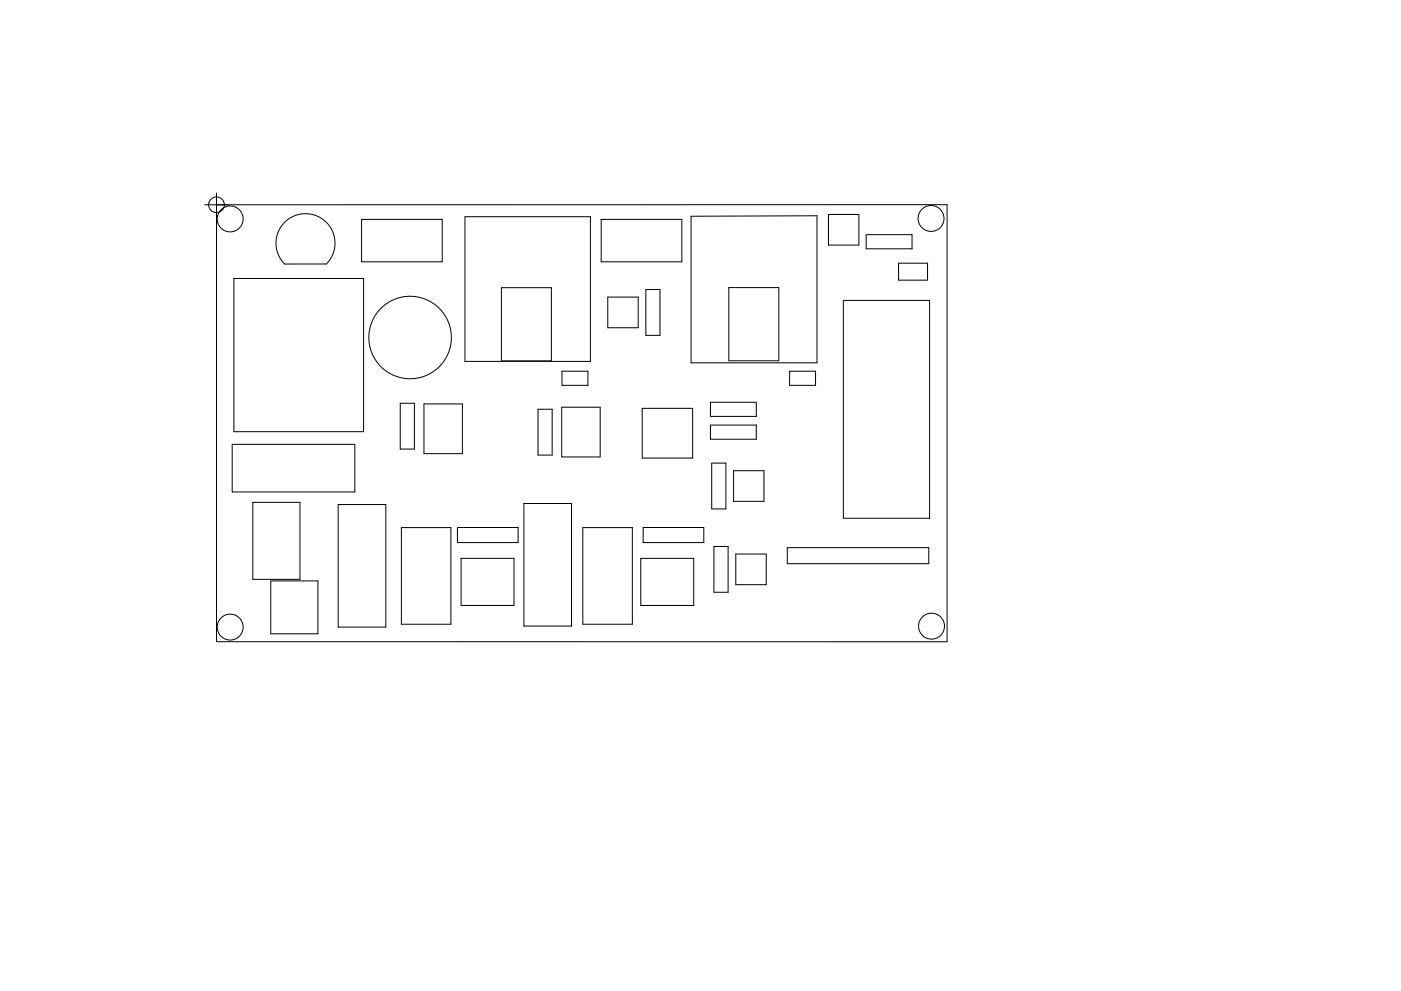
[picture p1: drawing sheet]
<svg xmlns="http://www.w3.org/2000/svg" width="297mm" height="210mm" viewBox="0 0 297 210" stroke-linecap="round" stroke-linejoin="round" font-family="sans-serif">
<g fill="none" stroke="#000" stroke-width=".21">
<path d="M45.9 40.9v95.2l154.9 .1v-92.8h-157.4M49.6 59.1h27.5v32.5h-27.5zM60.3 47.2a6.3 6.3 0 0 1 8.9 0 6.3 6.3 0 0 1 0 8.8h-8.9a6.3 6.3 0 0 1 0-8.8zM76.7 46.5h17.1v9h-17.1zM98.6 46h26.6v30.7h-26.6zM127.5 46.5h17.1v9h-17.1zM146.5 45.9l26.7-.1v31.2h-26.7zM175.6 45.5h6.5v6.5h-6.5zM183.6 49.8h9.8v3h-9.8zM190.5 55.8h6.2v3.6h-6.2zM116.9 61h-10.6v15.5l10.6 .1M116.9 61v15.6"/>
<path d="M119.1 78.8h5.5v3h-5.5zM128.9 63h6.4v6.5h-6.4zM136.9 61.4h3v9.7h-3zM154.5 76.5h10.6M154.5 61v15.5M154.6 61h10.5v15.5M167.4 78.8h5.5v3h-5.5zM178.8 63.7h18.3v46.3h-18.3zM49.2 94.3h26v10.1h-26zM84.9 85.6h3v9.7h-3zM89.9 85.7h8.1v10.5h-8.1zM114.1 86.8h3v9.7h-3z"/>
<path d="M119.1 86.4h8.1v10.5h-8.1zM136.2 86.6h10.7v10.6h-10.7zM150.6 85.3h9.7v3h-9.7zM150.6 90.2h9.7v3h-9.7zM150.9 98.3h3v9.7h-3zM155.5 99.9h6.5v6.5h-6.5zM53.6 106.6h10v16.3h-10zM71.7 107h10.1v26h-10.1zM85.1 111.9h10.5v20.5h-10.5zM97 111.9h12.8v3.2h-12.8zM97.8 118.5h11.2v10h-11.2zM111.1 106.8h10.1v26h-10.1z"/>
<path d="M123.6 111.9h10.5v20.5h-10.5zM135.9 118.5h11.2v10h-11.2zM136.4 111.9h12.8v3.2h-12.8zM151.4 115.9h3v9.8h-3zM156 117.5h6.5v6.5h-6.5zM166.9 116.2h30v3.4h-30zM57.4 123.2h10v11.3h-10z"/>
<circle cx="45.9" cy="43.4" r="1.67"/>
<circle cx="48.8" cy="46.4" r="2.75"/>
<circle cx="197.4" cy="46.3" r="2.75"/>
<circle cx="86.9" cy="71.6" r="8.7"/>
<circle cx="48.8" cy="133" r="2.75"/>
<circle cx="197.5" cy="132.8" r="2.75"/>
</g>
</svg>
